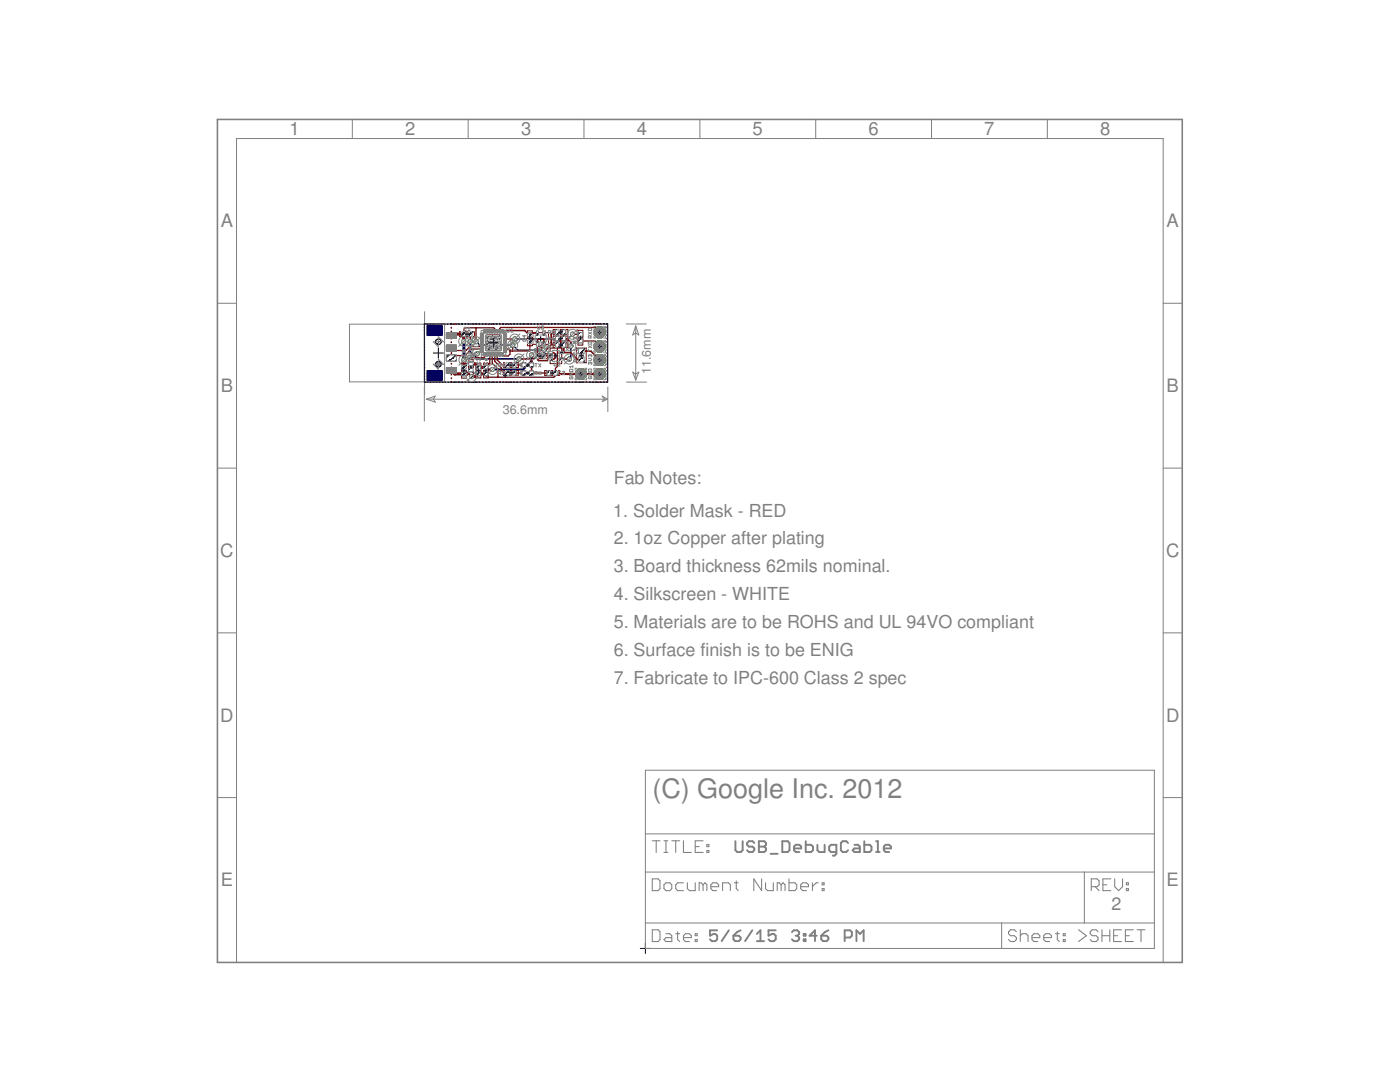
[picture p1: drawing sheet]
<svg xmlns="http://www.w3.org/2000/svg" width="279mm" height="216mm" viewBox="0 0 279 216" stroke-linecap="round" stroke-linejoin="round" font-family="sans-serif">
<defs><g id="words">
<text font-size="5.4" fill="#808080" x="130.2" y="159.2">(C) Google Inc. 2012</text>
<g font-size="3.7" fill="#808080">
<text x="57.7" y="27">1</text>
<text x="80.9" y="27">2</text>
<text x="104" y="27">3</text>
<text x="127.1" y="27">4</text>
<text x="150.2" y="27">5</text>
<text x="173.3" y="27">6</text>
<text x="196.4" y="27">7</text>
<text x="219.6" y="27">8</text>
<text x="44.1" y="45.4">A</text>
<text x="232.8" y="45.4">A</text>
<text x="44.1" y="78.2">B</text>
<text x="232.8" y="78.2">B</text>
<text x="44" y="111.1">C</text>
<text x="232.7" y="111.1">C</text>
<text x="44" y="144">D</text>
<text x="232.7" y="144">D</text>
<text x="44.1" y="176.9">E</text>
<text x="232.8" y="176.9">E</text>
</g>
<g font-size="3.6" fill="#808080">
<text x="122.5" y="96.6">Fab Notes:</text>
<text x="122.4" y="103.2">1. Solder Mask - RED</text>
<text x="122.5" y="108.6">2. 1oz Copper after plating</text>
<text x="122.5" y="114.2">3. Board thickness 62mils nominal.</text>
<text x="122.5" y="119.7">4. Silkscreen - WHITE</text>
<text x="122.5" y="125.3">5. Materials are to be ROHS and UL 94VO compliant</text>
<text x="122.5" y="130.8">6. Surface finish is to be ENIG</text>
<text x="122.5" y="136.5">7. Fabricate to IPC-600 Class 2 spec</text>
<text x="221.8" y="181.6">2</text>
</g>
<g font-size="2.5" fill="#808080">
<text x="129.9" y="74.6" transform="rotate(-90 129.9 74.6)">11.6mm</text>
<text x="100.3" y="82.6">36.6mm</text>
</g>
</g></defs>
<g fill="#808080" stroke="#808080" stroke-width=".2">
<path d="M85.2 65h3v2h-3z"/>
<path d="M85.2 74h3v1.9h-3z"/>
<circle cx="119.7" cy="71.8" r="1.17"/>
<circle cx="119.7" cy="69.1" r="1.17"/>
<circle cx="119.7" cy="66.3" r="1.17"/>
<circle cx="119.7" cy="74.6" r="1.17"/>
<circle cx="115.9" cy="74.6" r="1.17"/>
</g>
<g fill="#808080" stroke="#808080" stroke-width=".2">
<circle cx="87.5" cy="72.7" r=".55"/>
<circle cx="87.5" cy="68.2" r=".55"/>
<circle cx="92.5" cy="68.1" r=".4"/>
<circle cx="95" cy="68.2" r=".4"/>
<circle cx="102.3" cy="68.9" r=".4"/>
<circle cx="108.6" cy="69.8" r=".4"/>
<circle cx="92.6" cy="71.8" r=".4"/>
<circle cx="94.1" cy="75.1" r=".4"/>
<circle cx="93.7" cy="71.4" r=".4"/>
<circle cx="98.3" cy="73.7" r=".4"/>
<circle cx="106.1" cy="70.8" r=".4"/>
<circle cx="93.8" cy="68.2" r=".4"/>
<circle cx="95.2" cy="70.6" r=".4"/>
<circle cx="103.6" cy="71.6" r=".4"/>
<circle cx="114.3" cy="66.7" r=".4"/>
<circle cx="102.7" cy="67.6" r=".4"/>
<circle cx="113.9" cy="69" r=".4"/>
<circle cx="113.6" cy="71.6" r=".4"/>
</g>
<g fill="#000080" stroke="#000080" stroke-width=".2">
<path d="M85.2 65h3v2h-3z"/>
<path d="M85.2 74h3v1.9h-3z"/>
</g>
<g fill="none" stroke="#000080" stroke-width=".25">
<path d="M84.7 65.3h.1M84.7 65.8v.1M84.7 66.4v.1M84.7 67v.1M84.7 67.6h.1M84.7 68.2h.1M84.7 68.7v.1M84.7 69.3v.1M84.7 69.9h.1M84.7 70.4v.1M84.7 71v.1M84.7 71.6v.1"/>
<path d="M84.7 72.2h.1M84.8 64.7l-.1 .1M84.8 72.7v.1M84.8 73.3v.1M84.8 73.9v.1M84.8 74.5h.1M84.8 75.1h.1M84.8 76.2v.1M84.8 75.6v.1M85.3 64.7h.1M85.3 76.3h.1M85.9 64.7h.1"/>
<path d="M85.9 76.3h.1M86.4 64.7h.1M86.5 76.3h.1M87 64.7h.1M87.1 76.3h.1M87.6 64.7h.1M87.7 76.3h.1M88.2 64.7h.1M88.2 76.3h.1M88.7 64.7h.1M88.8 76.3h.1M89.3 64.7h.1"/>
<path d="M89.4 76.3h.1M89.9 64.7h.1M90 76.3h.1M90.5 64.7h.1M90.5 76.3h.1M91 64.7h.1M91.1 76.3h.1M91.6 64.7h.1M91.7 76.3h.1M92.2 64.7h.1M92.3 76.3h.1M92.5 68.1l.1 .1"/>
<path d="M92.6 71.4l.1-.2 1 .2M92.8 64.7h.1M92.8 76.3h.1M93.4 64.7h.1M93.4 76.3h.1M93.9 64.7h.1M94 76.3h.1M94.5 64.7h.1M94.6 76.3h.1M95 68.2l.8 .7h6.5l1 .9h5.3M95.1 64.7h.1M95.1 76.3h.1"/>
<path d="M95.2 70.6l-.5 .6M95.7 64.7h.1M95.7 76.3h.1M96.2 64.7h.1M96.3 76.3h.1M96.8 64.7h.1M96.9 76.3h.1M97.4 64.7h.1M97.5 76.3h.1M98 64.7h.1M98 76.3h.1M98.6 64.7h.1"/>
<path d="M98.6 76.3h.1M99.1 64.7h.1M99.2 76.3h.1M99.7 64.7h.1M99.8 76.3h.1M100.3 64.7h.1M100.4 76.3h.1M100.9 64.7h.1M100.9 76.3h.1M101.5 64.7h.1M101.5 76.3h.1M102 64.7h.1"/>
<path d="M102.1 76.3h.1M102.6 64.7h.1M102.7 76.3h.1M103.2 64.7h.1M103.2 76.3h.1M103.8 64.7h.1M103.8 76.3h.1M104.4 64.7h.1M104.4 76.3h.1M104.9 64.7h.1M105 76.3h.1M105.5 64.7h.1"/>
<path d="M105.5 76.3h.1M106.1 64.7h.1M106.1 76.3h.1M106.7 64.7h.1M106.7 76.3h.1M107.2 64.7h.1M107.3 76.3h.1M107.8 64.7h.1M107.8 76.3h.1M108.4 64.7h.1M108.4 76.3h.1M109 64.7h.1"/>
<path d="M109 76.3h.1M109.5 64.7h.1M109.6 76.3h.1M110.1 64.7h.1M110.2 76.3h.1M110.7 64.7h.1M110.7 76.3h.1M111.3 64.7h.1M111.3 76.3h.1M111.9 64.7h.1M111.9 76.3h.1M112.4 64.7h.1"/>
<path d="M112.5 76.3h.1M113 64.7h.1M113 76.3h.1M113.6 64.7h.1M113.6 76.3h.1M114.2 64.7h.1M114.2 76.3h.1M114.3 66.7l-1 .9h-10.6M114.7 64.7h.1M114.8 76.3h.1M115.3 64.7h.1M115.3 76.3h.1"/>
<path d="M115.9 64.7h.1M115.9 76.3h.1M116.5 64.6h.1M116.5 76.3h.1M117.1 64.6h.1M117.1 76.3h.1M117.6 64.6h.1M117.6 76.3h.1M118.2 64.6h.1M118.2 76.3h.1M118.8 64.6h.1M118.8 76.3h.1"/>
<path d="M119.4 64.6h.1M119.4 76.3h.1M120 64.6h.1M120 76.3h.1M120.5 64.6h.1M120.5 76.3h.1M121.1 64.6l.1 .1M121.2 65.2v.1M121.2 65.8v.1M121.2 66.4h.1M121.2 67h.1M121.2 67.5v.1"/>
<path d="M121.2 68.1v.1M121.2 68.7h.1M121.2 69.3h.1M121.2 69.8v.1M121.2 70.4v.1M121.2 71v.1M121.2 71.6h.1M121.2 72.2h.1M121.2 72.7v.1M121.2 73.3v.1M121.2 73.9v.1M121.2 74.5h.1"/>
<path d="M121.2 75v.1M121.2 75.6v.1M121.2 76.2l-.1 .1"/>
</g>
<path d="M92.6 68.2v3.6" fill="none" stroke="#000080" stroke-width=".61"/>
<path d="M106.1 70.8v1.3l-1.7 1.6h-6.1" fill="none" stroke="#000080" stroke-width=".42"/>
<path d="M93.8 68.2v1.9l1.3 1.5h8.5M113.9 69v2.3l-.3 .3" fill="none" stroke="#000080" stroke-width=".32"/>
<circle cx="119.7" cy="71.8" r="1.17" fill="#008000" stroke="#008000" stroke-width=".2"/>
<circle cx="119.7" cy="71.8" r=".51" fill="#fff" stroke="#000" stroke-width=".2"/>
<circle cx="119.7" cy="69.1" r="1.17" fill="#008000" stroke="#008000" stroke-width=".2"/>
<circle cx="119.7" cy="69.1" r=".51" fill="#fff" stroke="#000" stroke-width=".2"/>
<circle cx="119.7" cy="66.3" r="1.17" fill="#008000" stroke="#008000" stroke-width=".2"/>
<circle cx="119.7" cy="66.3" r=".51" fill="#fff" stroke="#000" stroke-width=".2"/>
<circle cx="119.7" cy="74.6" r="1.17" fill="#008000" stroke="#008000" stroke-width=".2"/>
<circle cx="119.7" cy="74.6" r=".51" fill="#fff" stroke="#000" stroke-width=".2"/>
<circle cx="115.9" cy="74.6" r="1.17" fill="#008000" stroke="#008000" stroke-width=".2"/>
<circle cx="115.9" cy="74.6" r=".51" fill="#fff" stroke="#000" stroke-width=".2"/>
<circle cx="92.5" cy="68.1" r=".4" fill="#008000" stroke="#008000" stroke-width=".2"/>
<circle cx="92.5" cy="68.1" r=".21" fill="#fff" stroke="#000" stroke-width=".2"/>
<circle cx="95" cy="68.2" r=".4" fill="#008000" stroke="#008000" stroke-width=".2"/>
<circle cx="95" cy="68.2" r=".21" fill="#fff" stroke="#000" stroke-width=".2"/>
<circle cx="102.3" cy="68.9" r=".4" fill="#008000" stroke="#008000" stroke-width=".2"/>
<circle cx="102.3" cy="68.9" r=".21" fill="#fff" stroke="#000" stroke-width=".2"/>
<circle cx="108.6" cy="69.8" r=".4" fill="#008000" stroke="#008000" stroke-width=".2"/>
<circle cx="108.6" cy="69.8" r=".21" fill="#fff" stroke="#000" stroke-width=".2"/>
<circle cx="92.6" cy="71.8" r=".4" fill="#008000" stroke="#008000" stroke-width=".2"/>
<circle cx="92.6" cy="71.8" r=".19" fill="#fff" stroke="#000" stroke-width=".2"/>
<circle cx="94.1" cy="75.1" r=".4" fill="#008000" stroke="#008000" stroke-width=".2"/>
<circle cx="94.1" cy="75.1" r=".19" fill="#fff" stroke="#000" stroke-width=".2"/>
<circle cx="93.7" cy="71.4" r=".4" fill="#008000" stroke="#008000" stroke-width=".2"/>
<circle cx="93.7" cy="71.4" r=".19" fill="#fff" stroke="#000" stroke-width=".2"/>
<circle cx="98.3" cy="73.7" r=".4" fill="#008000" stroke="#008000" stroke-width=".2"/>
<circle cx="98.3" cy="73.7" r=".21" fill="#fff" stroke="#000" stroke-width=".2"/>
<circle cx="106.1" cy="70.8" r=".4" fill="#008000" stroke="#008000" stroke-width=".2"/>
<circle cx="106.1" cy="70.8" r=".21" fill="#fff" stroke="#000" stroke-width=".2"/>
<circle cx="93.8" cy="68.2" r=".4" fill="#008000" stroke="#008000" stroke-width=".2"/>
<circle cx="93.8" cy="68.2" r=".21" fill="#fff" stroke="#000" stroke-width=".2"/>
<circle cx="95.2" cy="70.6" r=".4" fill="#008000" stroke="#008000" stroke-width=".2"/>
<circle cx="95.2" cy="70.6" r=".21" fill="#fff" stroke="#000" stroke-width=".2"/>
<circle cx="103.6" cy="71.6" r=".4" fill="#008000" stroke="#008000" stroke-width=".2"/>
<circle cx="103.6" cy="71.6" r=".21" fill="#fff" stroke="#000" stroke-width=".2"/>
<circle cx="114.3" cy="66.7" r=".4" fill="#008000" stroke="#008000" stroke-width=".2"/>
<circle cx="114.3" cy="66.7" r=".21" fill="#fff" stroke="#000" stroke-width=".2"/>
<circle cx="102.7" cy="67.6" r=".4" fill="#008000" stroke="#008000" stroke-width=".2"/>
<circle cx="102.7" cy="67.6" r=".21" fill="#fff" stroke="#000" stroke-width=".2"/>
<circle cx="113.9" cy="69" r=".4" fill="#008000" stroke="#008000" stroke-width=".2"/>
<circle cx="113.9" cy="69" r=".21" fill="#fff" stroke="#000" stroke-width=".2"/>
<circle cx="113.6" cy="71.6" r=".4" fill="#008000" stroke="#008000" stroke-width=".2"/>
<circle cx="113.6" cy="71.6" r=".21" fill="#fff" stroke="#000" stroke-width=".2"/>
<g fill="#800000" stroke="#800000" stroke-width=".2">
<path d="M96.9 66.9l.3-.1h2.7l.2 .3v2.7l-.3 .2h-2.8l-.1-.3z" fill-rule="evenodd"/>
<path d="M100.1 65.8h.3v.6h-.3z" fill-rule="evenodd"/>
<path d="M99.6 65.8h.3v.6h-.3z" fill-rule="evenodd"/>
<path d="M99.1 65.8h.3v.6h-.3z" fill-rule="evenodd"/>
<path d="M98.6 65.8h.3v.6h-.3z" fill-rule="evenodd"/>
<path d="M98.1 65.8h.3v.6h-.3z" fill-rule="evenodd"/>
<path d="M97.6 65.8h.3v.6h-.3z" fill-rule="evenodd"/>
<path d="M97.1 65.8h.3v.6h-.3z" fill-rule="evenodd"/>
<path d="M96.6 65.8h.3v.6h-.3z" fill-rule="evenodd"/>
<path d="M95.9 66.5h.6v.3h-.6z" fill-rule="evenodd"/>
<path d="M95.9 67h.6v.3h-.6z" fill-rule="evenodd"/>
<path d="M95.9 67.5h.6v.3h-.6z" fill-rule="evenodd"/>
<path d="M95.9 68h.6v.3h-.6z" fill-rule="evenodd"/>
<path d="M95.9 68.5h.6v.3h-.6z" fill-rule="evenodd"/>
<path d="M95.9 69h.6v.3h-.6z" fill-rule="evenodd"/>
<path d="M95.9 69.5h.6v.3h-.6z" fill-rule="evenodd"/>
<path d="M95.9 70h.6v.3h-.6z" fill-rule="evenodd"/>
<path d="M96.6 70.4h.3v.6h-.3z" fill-rule="evenodd"/>
<path d="M97.1 70.4h.3v.6h-.3z" fill-rule="evenodd"/>
<path d="M97.6 70.4h.3v.6h-.3z" fill-rule="evenodd"/>
<path d="M98.1 70.4h.3v.6h-.3z" fill-rule="evenodd"/>
<path d="M98.6 70.4h.3v.6h-.3z" fill-rule="evenodd"/>
<path d="M99.1 70.4h.3v.6h-.3z" fill-rule="evenodd"/>
<path d="M99.6 70.4h.3v.6h-.3z" fill-rule="evenodd"/>
<path d="M100.1 70.4h.3v.6h-.3z" fill-rule="evenodd"/>
<path d="M100.5 70h.6v.3h-.6z" fill-rule="evenodd"/>
<path d="M100.5 69.5h.6v.3h-.6z" fill-rule="evenodd"/>
<path d="M100.5 69h.6v.3h-.6z" fill-rule="evenodd"/>
<path d="M100.5 68.5h.6v.3h-.6z" fill-rule="evenodd"/>
<path d="M100.5 68h.6v.3h-.6z" fill-rule="evenodd"/>
<path d="M100.5 67.5h.6v.3h-.6z" fill-rule="evenodd"/>
<path d="M100.5 67h.6v.3h-.6z" fill-rule="evenodd"/>
<path d="M100.5 66.5h.6v.3h-.6z" fill-rule="evenodd"/>
</g>
<g fill="#800000" stroke="#800000" stroke-width=".2">
<path d="M93.5 66.2h.7v.9h-.7z"/>
<path d="M92.2 66.2h.7v.9h-.7z"/>
<path d="M95 72.9h.9v.8h-.9z"/>
<path d="M95 74.2h.9v.8h-.9z"/>
<path d="M109.2 74h.7v.9h-.7z"/>
<path d="M110.5 74h.7v.9h-.7z"/>
<path d="M105.3 66.5h.9v.7h-.9z"/>
<path d="M105.3 67.8h.9v.7h-.9z"/>
<path d="M101 72.4h.7v.9h-.7z"/>
<path d="M102.3 72.4h.7v.9h-.7z"/>
<path d="M101 74h.7v.8h-.7z"/>
<path d="M102.3 74h.7v.8h-.7z"/>
<path d="M104.2 72.4h.8v.8h-.8z"/>
<path d="M105.7 72.4h.8v.8h-.8z"/>
<path d="M104.2 74h.8v.8h-.8z"/>
<path d="M105.7 74h.8v.8h-.8z"/>
<path d="M115.4 66.4h.9v.7h-.9z"/>
<path d="M115.4 67.7h.9v.7h-.9z"/>
<path d="M106.8 70.6h.7v.9h-.7z"/>
<path d="M108.1 70.6h.7v.9h-.7z"/>
<path d="M89.1 70.8h2v1.2h-2z"/>
<path d="M89.1 68.9h2v1.1h-2z"/>
<path d="M89.1 73.3h2v1.2h-2z"/>
<path d="M89.1 66.4h2v1.1h-2z"/>
<path d="M115.5 71.2h1.1v1.1h-1.1z"/>
<path d="M115.5 69.6h1.1v1h-1.1z"/>
<path d="M96.5 72.9h.9v.8h-.9z"/>
<path d="M96.5 74.2h.9v.8h-.9z"/>
<path d="M108.4 66h.4v.9h-.4z"/>
<path d="M107.7 68.2h.4v.9h-.4z"/>
<path d="M107.1 66h.3v.9h-.3z"/>
<path d="M107.1 68.2h.3v.9h-.3z"/>
<path d="M108.4 68.2h.4v.9h-.4z"/>
<path d="M111.6 71.5h.9v.3h-.9z"/>
<path d="M109.4 70.8h.9v.4h-.9z"/>
<path d="M111.6 70.2h.9v.3h-.9z"/>
<path d="M109.4 70.2h.9v.3h-.9z"/>
<path d="M109.4 71.5h.9v.3h-.9z"/>
<path d="M112.2 67.1h.7v.9h-.7z"/>
<path d="M110.9 67.1h.7v.9h-.7z"/>
<path d="M110.9 65.8h.7v.9h-.7z"/>
<path d="M112.2 65.8h.7v.9h-.7z"/>
<path d="M112.2 68.4h.7v.9h-.7z"/>
<path d="M110.9 68.4h.7v.9h-.7z"/>
<path d="M93.5 73.5h.9v.8h-.9z"/>
<path d="M93.5 72.2h.9v.8h-.9z"/>
<path d="M92.1 74.3h.9v.7h-.9z"/>
<path d="M92.1 73h.9v.7h-.9z"/>
</g>
<g fill="none" stroke="#800000" stroke-width=".32">
<path d="M90.1 65.4v.1M90.1 66.1v.1M90.1 66.8v.1M90.1 67.5v.1M90.1 68.2v.1M90.1 76.1l.1 .1M90.1 69v.1M90.1 69.7v.1M90.1 70.4v.1M90.1 71.1v.1M90.1 71.8v.1M90.1 72.5v.1"/>
<path d="M90.1 73.3v.1M90.1 74v.1M90.1 74.7v.1M90.1 75.4v.1M90.1 64.6v.1M90.3 66.7l-.2 .3M90.8 64.6h.1M90.8 76.2h.1M91.4 64.6h.1M91.5 76.2h.1M92.1 64.6h.1M92.2 76.2h.1"/>
<path d="M92.8 64.6h.1M92.8 76.2h.1M93.5 64.6h.1M93.5 76.2h.1M93.9 66.7l-.1 1.5M94.2 64.6h.1M94.2 76.2h.1M94.9 64.6h.1M94.9 76.2h.1M95.6 64.6h.1M95.6 76.2h.1M96.3 64.6h.1"/>
<path d="M96.3 76.2h.1M97 64.6h.1M97 76.2h.1M97.7 64.6h.1M97.7 76.2h.1M98.3 64.6h.1M98.4 76.2h.1M99 64.6h.1M99.1 76.2h.1M99.7 64.6h.1M99.7 76.2h.1M100.2 66.1l.2-.1h4.3l.9 .8"/>
<path d="M100.4 64.6h.1M100.4 76.2h.1M101.1 64.6h.1M101.1 76.2h.1M101.3 72.8h.1M101.8 64.6h.1M101.8 76.2h.1M102.5 64.6h.1M102.5 76.2h.1M102.6 74.4h.1M103.2 64.6h.1M103.2 76.2h.1"/>
<path d="M103.6 71.6h2.1l.4 .4v2.4M103.9 64.6h.1M103.9 76.2h.1M104.6 64.6h.1M104.6 76.2h.1M105.2 64.6h.1M105.3 76.2h.1M105.9 64.6h.1M105.9 76.2h.1M106.6 64.6h.1M106.6 76.2h.1M107.3 66.4h-1.1l-.5 .4"/>
<path d="M107.3 64.6h.1M107.3 76.2h.1M107.9 68.6v.6l.7 .6M108 64.6h.1M108 76.2h.1M108.5 68.6v-.8l-.1-.2h-.9l-.2 .3v3M108.6 71h1.2M108.6 69.8v1.1M108.7 64.6h.1M108.7 76.2h.1M109.4 64.6h.1M109.4 76.2h.1"/>
<path d="M109.8 70.4h.7l.3 .3v.7l-.3 .2h-.9l-.3 .3h-1.8l-.2-.2v-.5l-.2-.2M110.1 64.6h.1M110.1 76.2h.1M110.2 68.6l.2 .2h.8M110.2 68.6l-1.2 1.2h-.4M110.8 64.6h.1M110.8 76.2h.1M110.8 74.4h.1M111.2 66.3h-.7l-.5 .4v1.8l.2 .1M111.2 67.5l1.3 1.3M111.5 64.6h.1M111.5 76.2h.1"/>
<path d="M112 70.4h1.9l1.4 1.4h.7M112.1 71.6h1.5M112.1 64.6h.1M112.2 76.2h.1M112.5 67.6h.8l.6 .7v.7M112.5 66.3v1.2M112.8 64.6h.1M112.8 76.2h.1M113.5 64.6h.1M113.5 76.2h.1M114.2 64.6h.1M114.2 76.2h.1"/>
<path d="M114.9 64.6h.1M114.9 76.2h.1M115.6 64.6h.1M115.6 76.2h.1M116 70.1h1.9l1.8 1.7M116.3 64.6h.1M116.3 76.2h.1M117 64.6h.1M117 76.2h.1M117.7 64.6h.1M117.7 76.2h.1M118.4 64.6h.1"/>
<path d="M118.4 76.2h.1M119 64.6h.1M119 76.2h.1M119.7 64.6h.1M119.7 76.2h.1M120.4 64.6h.1M120.4 76.2h.1M121.1 64.6l.1 .1M121.2 65.3v.1M121.2 66.1v.1M121.2 66.8v.1M121.2 67.5v.1"/>
<path d="M121.2 68.2v.1M121.2 68.9v.1M121.2 69.7v.1M121.2 70.4v.1M121.2 71.1v.1M121.2 71.8v.1M121.2 72.5v.1M121.2 73.3v.1M121.2 74v.1M121.2 74.7v.1M121.2 75.4v.1M121.2 76.1l-.1 .1"/>
</g>
<g fill="none" stroke="#800000" stroke-width=".25">
<path d="M90.4 69.2l-.3 .2 .5 .5h2.4l.8-.7h2.4M95.1 65.4l-.1 2.8M96.2 69.6h-2.1l-1.3 1.4h-2.2l-.5 .4M96.2 70.1h-.5l-.5 .5M96.7 70.7v.5l-.1 .2h-2.9M96.8 70.7h-.1M97.7 70.7h.1M97.7 70.7v1.8l-.7 .8M98.2 70.7v1.8l1.2 1.1-.1 1.7M98.7 66.1v-.5l-.2-.2h-5.7l-.2 .3v1.3l-.1-.3M98.7 70.7v1.4l1.3 1.3v.5l.6 .5h.7M99.2 70.7v1.1l1 1h1.1"/>
<path d="M99.7 66.1v-.5l.2-.3h19l.8 1M100.8 69.6h.6l.4 .4v.7l-.4 .3h-.8l-.4-.3M100.8 67.6h1.9M102.3 68.9v1.1M102.6 72.8h2M102.7 74.4h1.9M105.6 66.8h.1M105.7 68.2v1.8h-3.9M105.7 66.8l.1 .1M107.3 70.9l-.2 .1M108.5 68.6h.1M108.6 70.9l-.2 .1h.2"/>
<path d="M108.6 69.8h.2M109.5 74.4l-3.4 .1M110.8 74.4l.3 .2M111.2 68.8v4.3l-.4 .4v1.5l-.2 .3h-13.3l-.4-.4v-.3M112 71.6h.1M112.5 67.5v.1M114.3 66.7h1.5M115.8 68h2.9l1 1.1"/>
</g>
<path d="M90.1 73.9l.7 .7h2.5l.7-.7M90.3 66.7h2.2v1.4M92.6 71.8v1.5M92.6 71.8v.1M94 72.6h.8l.7 .7h1.5M97 74.6h-1.5l-.6 .5h-.8" fill="none" stroke="#800000" stroke-width=".61"/>
<path d="M90.1 71.4h.1M90.1 69.4h.1M97 73.3l.4 .4h.9M106.1 70.8h.9l.1 .2M111.1 74.6h8.6M112.5 68.8v1.3l-.2 .3" fill="none" stroke="#800000" stroke-width=".42"/>
<circle cx="119.7" cy="71.8" r="1.17" fill="#008000" stroke="#008000" stroke-width=".2"/>
<circle cx="119.7" cy="71.8" r=".51" fill="#fff" stroke="#000" stroke-width=".2"/>
<circle cx="119.7" cy="69.1" r="1.17" fill="#008000" stroke="#008000" stroke-width=".2"/>
<circle cx="119.7" cy="69.1" r=".51" fill="#fff" stroke="#000" stroke-width=".2"/>
<circle cx="119.7" cy="66.3" r="1.17" fill="#008000" stroke="#008000" stroke-width=".2"/>
<circle cx="119.7" cy="66.3" r=".51" fill="#fff" stroke="#000" stroke-width=".2"/>
<circle cx="119.7" cy="74.6" r="1.17" fill="#008000" stroke="#008000" stroke-width=".2"/>
<circle cx="119.7" cy="74.6" r=".51" fill="#fff" stroke="#000" stroke-width=".2"/>
<circle cx="115.9" cy="74.6" r="1.17" fill="#008000" stroke="#008000" stroke-width=".2"/>
<circle cx="115.9" cy="74.6" r=".51" fill="#fff" stroke="#000" stroke-width=".2"/>
<circle cx="92.5" cy="68.1" r=".4" fill="#008000" stroke="#008000" stroke-width=".2"/>
<circle cx="92.5" cy="68.1" r=".21" fill="#fff" stroke="#000" stroke-width=".2"/>
<circle cx="95" cy="68.2" r=".4" fill="#008000" stroke="#008000" stroke-width=".2"/>
<circle cx="95" cy="68.2" r=".21" fill="#fff" stroke="#000" stroke-width=".2"/>
<circle cx="102.3" cy="68.9" r=".4" fill="#008000" stroke="#008000" stroke-width=".2"/>
<circle cx="102.3" cy="68.9" r=".21" fill="#fff" stroke="#000" stroke-width=".2"/>
<circle cx="108.6" cy="69.8" r=".4" fill="#008000" stroke="#008000" stroke-width=".2"/>
<circle cx="108.6" cy="69.8" r=".21" fill="#fff" stroke="#000" stroke-width=".2"/>
<circle cx="92.6" cy="71.8" r=".4" fill="#008000" stroke="#008000" stroke-width=".2"/>
<circle cx="92.6" cy="71.8" r=".19" fill="#fff" stroke="#000" stroke-width=".2"/>
<circle cx="94.1" cy="75.1" r=".4" fill="#008000" stroke="#008000" stroke-width=".2"/>
<circle cx="94.1" cy="75.1" r=".19" fill="#fff" stroke="#000" stroke-width=".2"/>
<circle cx="93.7" cy="71.4" r=".4" fill="#008000" stroke="#008000" stroke-width=".2"/>
<circle cx="93.7" cy="71.4" r=".19" fill="#fff" stroke="#000" stroke-width=".2"/>
<circle cx="98.3" cy="73.7" r=".4" fill="#008000" stroke="#008000" stroke-width=".2"/>
<circle cx="98.3" cy="73.7" r=".21" fill="#fff" stroke="#000" stroke-width=".2"/>
<circle cx="106.1" cy="70.8" r=".4" fill="#008000" stroke="#008000" stroke-width=".2"/>
<circle cx="106.1" cy="70.8" r=".21" fill="#fff" stroke="#000" stroke-width=".2"/>
<circle cx="93.8" cy="68.2" r=".4" fill="#008000" stroke="#008000" stroke-width=".2"/>
<circle cx="93.8" cy="68.2" r=".21" fill="#fff" stroke="#000" stroke-width=".2"/>
<circle cx="95.2" cy="70.6" r=".4" fill="#008000" stroke="#008000" stroke-width=".2"/>
<circle cx="95.2" cy="70.6" r=".21" fill="#fff" stroke="#000" stroke-width=".2"/>
<circle cx="103.6" cy="71.6" r=".4" fill="#008000" stroke="#008000" stroke-width=".2"/>
<circle cx="103.6" cy="71.6" r=".21" fill="#fff" stroke="#000" stroke-width=".2"/>
<circle cx="114.3" cy="66.7" r=".4" fill="#008000" stroke="#008000" stroke-width=".2"/>
<circle cx="114.3" cy="66.7" r=".21" fill="#fff" stroke="#000" stroke-width=".2"/>
<circle cx="102.7" cy="67.6" r=".4" fill="#008000" stroke="#008000" stroke-width=".2"/>
<circle cx="102.7" cy="67.6" r=".21" fill="#fff" stroke="#000" stroke-width=".2"/>
<circle cx="113.9" cy="69" r=".4" fill="#008000" stroke="#008000" stroke-width=".2"/>
<circle cx="113.9" cy="69" r=".21" fill="#fff" stroke="#000" stroke-width=".2"/>
<circle cx="113.6" cy="71.6" r=".4" fill="#008000" stroke="#008000" stroke-width=".2"/>
<circle cx="113.6" cy="71.6" r=".21" fill="#fff" stroke="#000" stroke-width=".2"/>
<g fill="none" stroke="#800000" stroke-width=".2">
<path d="M91.7 66.2h3v1h-3zM92.1 72.5h1v2.9h-1zM93.5 71.8h1v2.9h-1zM95 72.5h1v2.9h-1zM96.5 72.5h1v2.9h-1zM100.5 73.9h2.9v1h-2.9zM100.5 72.4h3v.9h-3zM105.3 66h.9v3h-.9zM106.3 70.6h3v.9h-3zM106.3 66.4h3.2v2.3h-3.2zM108.7 74h3v.9h-3zM109.8 69.4h2.3v3.2h-2.3z"/>
<path d="M110.4 67.1h2.9v.9h-2.9zM110.4 65.8h2.9v.9h-2.9zM110.4 68.4h2.9v.9h-2.9zM115 69.4h2v3h-2zM115.4 65.9h.9v3h-.9z"/>
</g>
<g fill="#808080" stroke="#808080" stroke-width=".2">
<path d="M99.6 66.9l.2-.1 .3 .2v2.8l-.3 .2-.3-.2z"/>
<path d="M96.9 69.6l2.9-.1 .3 .3-.3 .2h-2.7l-.2-.1z"/>
<path d="M96.9 66.9l.3-.1 .2 .2v2.8l-.2 .2-.3-.2z"/>
<path d="M96.9 66.9l2.9-.1 .3 .3-.3 .2h-2.7l-.2-.1z"/>
<path d="M96.9 69.5l2.9-.1 .3 .3-.3 .2h-2.7l-.2-.1z"/>
<path d="M96.9 69.1l2.9-.1 .3 .3-.3 .2h-2.7l-.2-.1z"/>
<path d="M96.9 68.6l2.9-.1 .3 .3-.3 .2h-2.7l-.2-.1z"/>
<path d="M96.9 68.1l2.9-.1 .3 .3-.3 .2h-2.7l-.2-.1z"/>
<path d="M96.9 67.7l2.9-.1 .3 .3-.3 .2h-2.7l-.2-.1z"/>
<path d="M96.9 67.2l2.9-.1 .3 .3-.3 .2h-2.7l-.2-.1z"/>
<path d="M100.3 65.8h.1v.6z"/>
<path d="M100.3 66.3h.1l-.1 .1z"/>
<path d="M100.1 66.3l.3 .1z"/>
<path d="M100.1 65.8h.1v.6z"/>
<path d="M100.1 65.8l.3 .1z"/>
<path d="M100.1 66.2l.3 .1z"/>
<path d="M100.1 66.2h.3z"/>
<path d="M100.1 66.1l.3 .1h-.3z"/>
<path d="M100.1 66l.3 .1z"/>
<path d="M100.1 66h.3z"/>
<path d="M100.1 65.9l.3 .1z"/>
<path d="M99.8 65.8h.1v.6z"/>
<path d="M99.6 66.3l.3 .1z"/>
<path d="M99.6 65.8h.1v.6z"/>
<path d="M99.6 65.8l.3 .1z"/>
<path d="M99.6 66.2l.3 .1z"/>
<path d="M99.6 66.2h.3z"/>
<path d="M99.6 66.1l.3 .1z"/>
<path d="M99.6 66l.3 .1z"/>
<path d="M99.6 66h.3z"/>
<path d="M99.6 65.9l.3 .1z"/>
<path d="M99.3 65.8h.1v.6z"/>
<path d="M99.1 66.3l.3 .1z"/>
<path d="M99.1 65.8h.1v.6z"/>
<path d="M99.1 65.8l.3 .1z"/>
<path d="M99.1 66.2l.3 .1z"/>
<path d="M99.1 66.2h.3z"/>
<path d="M99.1 66.1l.3 .1z"/>
<path d="M99.1 66l.3 .1z"/>
<path d="M99.1 65.9l.3 .1h-.3z"/>
<path d="M99.1 65.9l.3 .1z"/>
<path d="M98.8 65.8h.1v.6z"/>
<path d="M98.6 66.3l.3 .1z"/>
<path d="M98.6 65.8h.1v.6z"/>
<path d="M98.6 65.8l.3 .1z"/>
<path d="M98.6 66.2l.3 .1z"/>
<path d="M98.6 66.2h.3z"/>
<path d="M98.6 66.1l.3 .1h-.3z"/>
<path d="M98.6 66l.3 .1h-.3z"/>
<path d="M98.6 66h.3z"/>
<path d="M98.6 65.9l.3 .1z"/>
<path d="M98.3 65.8h.1v.6z"/>
<path d="M98.1 66.3l.3 .1z"/>
<path d="M98.1 65.8h.1v.6z"/>
<path d="M98.1 65.8l.3 .1z"/>
<path d="M98.1 66.2l.3 .1z"/>
<path d="M98.1 66.2h.3z"/>
<path d="M98.1 66.1l.3 .1z"/>
<path d="M98.1 66l.3 .1z"/>
<path d="M98.1 66h.3z"/>
<path d="M98.1 65.9l.3 .1z"/>
<path d="M97.8 65.8h.1v.6z"/>
<path d="M97.6 66.3l.3 .1z"/>
<path d="M97.6 65.8h.1v.6z"/>
<path d="M97.6 65.8l.3 .1z"/>
<path d="M97.6 66.2l.3 .1z"/>
<path d="M97.6 66.2h.3z"/>
<path d="M97.6 66.1l.3 .1z"/>
<path d="M97.6 66l.3 .1z"/>
<path d="M97.6 66h.3z"/>
<path d="M97.6 65.9l.3 .1z"/>
<path d="M97.3 65.8h.1v.6z"/>
<path d="M97.1 66.3l.3 .1z"/>
<path d="M97.1 65.8h.1v.6z"/>
<path d="M97.1 65.8l.3 .1z"/>
<path d="M97.1 66.2l.3 .1z"/>
<path d="M97.1 66.2h.3z"/>
<path d="M97.1 66.1l.3 .1z"/>
<path d="M97.1 66l.3 .1h-.3z"/>
<path d="M97.1 65.9l.3 .1h-.3z"/>
<path d="M97.1 65.9l.3 .1z"/>
<path d="M96.6 65.8h.1v.6z"/>
<path d="M96.6 66.3l.1 .1z"/>
<path d="M96.6 66.3l.3 .1z"/>
<path d="M96.8 65.8h.1v.6z"/>
<path d="M96.6 65.8l.3 .1z"/>
<path d="M96.6 66.2l.3 .1z"/>
<path d="M96.6 66.2h.3z"/>
<path d="M96.6 66.1l.3 .1h-.3z"/>
<path d="M96.6 66l.3 .1z"/>
<path d="M96.6 66h.3z"/>
<path d="M96.6 65.9l.3 .1z"/>
<path d="M95.9 66.5l.6 .1z"/>
<path d="M96.4 66.5l.1 .1z"/>
<path d="M96.4 66.6l.1 .2z"/>
<path d="M95.9 66.7l.6 .1z"/>
<path d="M95.9 66.5h.1v.3z"/>
<path d="M95.9 66.7h.6z"/>
<path d="M95.9 66.6l.6 .1h-.6z"/>
<path d="M95.9 67l.6 .1z"/>
<path d="M96.4 67h.1v.3z"/>
<path d="M95.9 67.2l.6 .1h-.6z"/>
<path d="M95.9 67h.1v.3z"/>
<path d="M95.9 67.2l.6 .1z"/>
<path d="M95.9 67.1l.6 .1h-.6z"/>
<path d="M95.9 67.1h.6z"/>
<path d="M95.9 67.5l.6 .1z"/>
<path d="M96.4 67.5h.1v.3z"/>
<path d="M95.9 67.7l.6 .1z"/>
<path d="M95.9 67.5h.1v.3z"/>
<path d="M95.9 67.6l.6 .1z"/>
<path d="M95.9 67.6h.6z"/>
<path d="M95.9 68l.6 .1z"/>
<path d="M96.4 68h.1v.3z"/>
<path d="M95.9 68.2l.6 .1z"/>
<path d="M95.9 68h.1v.3z"/>
<path d="M95.9 68.1l.6 .1z"/>
<path d="M95.9 68.1h.6z"/>
<path d="M95.9 68.5l.6 .1z"/>
<path d="M96.4 68.5h.1v.3z"/>
<path d="M95.9 68.7l.6 .1h-.6z"/>
<path d="M95.9 68.5h.1v.3z"/>
<path d="M95.9 68.7h.6z"/>
<path d="M95.9 68.6l.6 .1z"/>
<path d="M95.9 69l.6 .1z"/>
<path d="M96.4 69h.1v.3z"/>
<path d="M95.9 69.2l.6 .1z"/>
<path d="M95.9 69h.1v.3z"/>
<path d="M95.9 69.2h.6z"/>
<path d="M95.9 69.1l.6 .1z"/>
<path d="M95.9 69.5l.6 .1z"/>
<path d="M96.4 69.5h.1v.3z"/>
<path d="M95.9 69.7l.6 .1z"/>
<path d="M95.9 69.5h.1v.3z"/>
<path d="M95.9 69.7h.6z"/>
<path d="M95.9 69.6l.6 .1z"/>
<path d="M95.9 70.2l.6 .1z"/>
<path d="M96.4 70.1v.2z"/>
<path d="M96.4 70l.1 .3z"/>
<path d="M95.9 70l.6 .1z"/>
<path d="M95.9 70h.1v.3z"/>
<path d="M95.9 70.1l.6 .1z"/>
<path d="M95.9 70.1h.6l-.6 .1z"/>
<path d="M96.6 70.5h.1v.5z"/>
<path d="M96.6 70.5l.2-.1z"/>
<path d="M96.6 70.4l.3 .1z"/>
<path d="M96.8 70.4h.1v.6z"/>
<path d="M96.6 70.9l.3 .1z"/>
<path d="M96.6 70.8l.3 .1z"/>
<path d="M96.6 70.8h.3z"/>
<path d="M96.6 70.7l.3 .1z"/>
<path d="M96.6 70.6l.3 .1h-.3z"/>
<path d="M96.6 70.6h.3z"/>
<path d="M96.6 70.5h.3z"/>
<path d="M97.1 70.4h.1v.6z"/>
<path d="M97.1 70.4l.3 .1z"/>
<path d="M97.3 70.4h.1v.6z"/>
<path d="M97.1 70.9l.3 .1z"/>
<path d="M97.1 70.8l.3 .1z"/>
<path d="M97.1 70.8h.3l-.3 .1z"/>
<path d="M97.1 70.7l.3 .1z"/>
<path d="M97.1 70.6l.3 .1z"/>
<path d="M97.1 70.6h.3z"/>
<path d="M97.1 70.5h.3z"/>
<path d="M97.6 70.4h.1v.6z"/>
<path d="M97.6 70.4l.3 .1z"/>
<path d="M97.8 70.4h.1v.6z"/>
<path d="M97.6 70.9l.3 .1z"/>
<path d="M97.6 70.8l.3 .1z"/>
<path d="M97.6 70.8h.3z"/>
<path d="M97.6 70.7l.3 .1z"/>
<path d="M97.6 70.6l.3 .1z"/>
<path d="M97.6 70.6h.3z"/>
<path d="M97.6 70.5h.3z"/>
<path d="M98.1 70.4h.1v.6z"/>
<path d="M98.1 70.4l.3 .1z"/>
<path d="M98.3 70.4h.1v.6z"/>
<path d="M98.1 70.9l.3 .1z"/>
<path d="M98.1 70.8l.3 .1z"/>
<path d="M98.1 70.8h.3z"/>
<path d="M98.1 70.7l.3 .1z"/>
<path d="M98.1 70.6l.3 .1z"/>
<path d="M98.1 70.6h.3z"/>
<path d="M98.1 70.5h.3z"/>
<path d="M98.6 70.4h.1v.6z"/>
<path d="M98.6 70.4l.3 .1z"/>
<path d="M98.8 70.4h.1v.6z"/>
<path d="M98.6 70.9l.3 .1z"/>
<path d="M98.6 70.8l.3 .1z"/>
<path d="M98.6 70.8h.3l-.3 .1z"/>
<path d="M98.6 70.7l.3 .1z"/>
<path d="M98.6 70.6l.3 .1z"/>
<path d="M98.6 70.6h.3z"/>
<path d="M98.6 70.5h.3z"/>
<path d="M99.1 70.4h.1v.6z"/>
<path d="M99.1 70.4l.3 .1z"/>
<path d="M99.3 70.4h.1v.6z"/>
<path d="M99.1 70.9l.3 .1z"/>
<path d="M99.1 70.8l.3 .1z"/>
<path d="M99.1 70.8h.3z"/>
<path d="M99.1 70.7l.3 .1z"/>
<path d="M99.1 70.6l.3 .1h-.3z"/>
<path d="M99.1 70.6h.3z"/>
<path d="M99.1 70.5h.3z"/>
<path d="M99.6 70.4h.1v.6z"/>
<path d="M99.6 70.4l.3 .1z"/>
<path d="M99.8 70.4h.1v.6z"/>
<path d="M99.6 70.9l.3 .1z"/>
<path d="M99.6 70.8l.3 .1z"/>
<path d="M99.6 70.8h.3z"/>
<path d="M99.6 70.7l.3 .1z"/>
<path d="M99.6 70.6l.3 .1z"/>
<path d="M99.6 70.6h.3z"/>
<path d="M99.6 70.5h.3z"/>
<path d="M100.3 70.4l.1 .6z"/>
<path d="M100.2 70.4l.2 .1z"/>
<path d="M100.1 70.4l.3 .1z"/>
<path d="M100.1 70.4h.1v.6z"/>
<path d="M100.1 70.9l.3 .1z"/>
<path d="M100.1 70.8l.3 .1z"/>
<path d="M100.1 70.8h.3z"/>
<path d="M100.1 70.7l.3 .1z"/>
<path d="M100.1 70.6l.3 .1h-.3z"/>
<path d="M100.1 70.6h.3z"/>
<path d="M100.1 70.5h.3z"/>
<path d="M100.5 70.2l.6 .1z"/>
<path d="M100.5 70.2l.1 .1z"/>
<path d="M100.5 70l.1 .3z"/>
<path d="M100.5 70l.6 .1z"/>
<path d="M101 70h.1v.3z"/>
<path d="M100.5 70.1l.6 .1h-.6z"/>
<path d="M100.5 70.1h.6z"/>
<path d="M100.5 69.7l.6 .1z"/>
<path d="M100.5 69.5h.1v.3z"/>
<path d="M100.5 69.5l.6 .1z"/>
<path d="M101 69.5h.1v.3z"/>
<path d="M100.5 69.7h.6z"/>
<path d="M100.5 69.6l.6 .1h-.6z"/>
<path d="M100.5 69.2l.6 .1z"/>
<path d="M100.5 69h.1v.3z"/>
<path d="M100.5 69l.6 .1z"/>
<path d="M101 69h.1v.3z"/>
<path d="M100.5 69.2h.6z"/>
<path d="M100.5 69.1l.6 .1z"/>
<path d="M100.5 68.7l.6 .1z"/>
<path d="M100.5 68.5h.1v.3z"/>
<path d="M100.5 68.5l.6 .1z"/>
<path d="M101 68.5h.1v.3z"/>
<path d="M100.5 68.7h.6z"/>
<path d="M100.5 68.6l.6 .1z"/>
<path d="M100.5 68.2l.6 .1z"/>
<path d="M100.5 68h.1v.3z"/>
<path d="M100.5 68l.6 .1z"/>
<path d="M101 68h.1v.3z"/>
<path d="M100.5 68.1l.6 .1z"/>
<path d="M100.5 68.1h.6z"/>
<path d="M100.5 67.7l.6 .1z"/>
<path d="M100.5 67.5h.1v.3z"/>
<path d="M100.5 67.5l.6 .1z"/>
<path d="M101 67.5h.1v.3z"/>
<path d="M100.5 67.6l.6 .1z"/>
<path d="M100.5 67.6h.6z"/>
<path d="M100.5 67.2l.6 .1z"/>
<path d="M100.5 67h.1v.3z"/>
<path d="M100.5 67l.6 .1z"/>
<path d="M101 67h.1v.3z"/>
<path d="M100.5 67.1l.6 .1z"/>
<path d="M100.5 67.1h.6z"/>
<path d="M100.5 66.5l.6 .1z"/>
<path d="M100.5 66.6l.1-.1v.2z"/>
<path d="M100.5 66.6l.1 .2z"/>
<path d="M100.5 66.7l.6 .1z"/>
<path d="M101 66.5h.1v.3z"/>
<path d="M100.5 66.6l.6 .1h-.6z"/>
<path d="M100.5 66.6l.6 .1z"/>
<path d="M93.5 66.2h.7v.9h-.7z"/>
<path d="M92.2 66.2h.7v.9h-.7z"/>
<path d="M95 72.9h.9v.8h-.9z"/>
<path d="M95 74.2h.9v.8h-.9z"/>
<path d="M109.2 74h.7v.9h-.7z"/>
<path d="M110.5 74h.7v.9h-.7z"/>
<path d="M105.3 66.5h.9v.7h-.9z"/>
<path d="M105.3 67.8h.9v.7h-.9z"/>
<path d="M101 72.4h.7v.9h-.7z"/>
<path d="M102.3 72.4h.7v.9h-.7z"/>
<path d="M101 74h.7v.8h-.7z"/>
<path d="M102.3 74h.7v.8h-.7z"/>
<path d="M104.2 72.4h.8v.8h-.8z"/>
<path d="M105.7 72.4h.8v.8h-.8z"/>
<path d="M104.2 74h.8v.8h-.8z"/>
<path d="M105.7 74h.8v.8h-.8z"/>
<path d="M115.4 66.4h.9v.7h-.9z"/>
<path d="M115.4 67.7h.9v.7h-.9z"/>
<path d="M106.8 70.6h.7v.9h-.7z"/>
<path d="M108.1 70.6h.7v.9h-.7z"/>
<path d="M89.1 70.8h2v1.2h-2z"/>
<path d="M89.1 68.9h2v1.1h-2z"/>
<path d="M89.1 73.3h2v1.2h-2z"/>
<path d="M89.1 66.4h2v1.1h-2z"/>
<path d="M115.5 71.2h1.1v1.1h-1.1z"/>
<path d="M115.5 69.6h1.1v1h-1.1z"/>
<path d="M96.5 72.9h.9v.8h-.9z"/>
<path d="M96.5 74.2h.9v.8h-.9z"/>
<path d="M108.4 66h.4v.9h-.4z"/>
<path d="M107.7 68.2h.4v.9h-.4z"/>
<path d="M107.1 66h.3v.9h-.3z"/>
<path d="M107.1 68.2h.3v.9h-.3z"/>
<path d="M108.4 68.2h.4v.9h-.4z"/>
<path d="M111.6 71.5h.9v.3h-.9z"/>
<path d="M109.4 70.8h.9v.4h-.9z"/>
<path d="M111.6 70.2h.9v.3h-.9z"/>
<path d="M109.4 70.2h.9v.3h-.9z"/>
<path d="M109.4 71.5h.9v.3h-.9z"/>
<path d="M112.2 67.1h.7v.9h-.7z"/>
<path d="M110.9 67.1h.7v.9h-.7z"/>
<path d="M110.9 65.8h.7v.9h-.7z"/>
<path d="M112.2 65.8h.7v.9h-.7z"/>
<path d="M112.2 68.4h.7v.9h-.7z"/>
<path d="M110.9 68.4h.7v.9h-.7z"/>
<path d="M93.5 73.5h.9v.8h-.9z"/>
<path d="M93.5 72.2h.9v.8h-.9z"/>
<path d="M92.1 74.3h.9v.7h-.9z"/>
<path d="M92.1 73h.9v.7h-.9z"/>
<path d="M99.6 68.1h.3v.6h-.3z"/>
<path d="M99.1 68.1h.3v.6h-.3z"/>
<path d="M98.6 68.1h.3v.6h-.3z"/>
<path d="M98.1 68.1h.3v.6h-.3z"/>
<path d="M97.6 68.1h.3v.6h-.3z"/>
<path d="M97.1 68.1h.3v.6h-.3z"/>
<path d="M99.6 67.1h.3v.6h-.3z"/>
<path d="M99.1 67.1h.3v.6h-.3z"/>
<path d="M98.6 67.1h.3v.6h-.3z"/>
<path d="M98.1 67.1h.3v.6h-.3z"/>
<path d="M97.6 67.1h.3v.6h-.3z"/>
<path d="M97.1 67.1h.3v.6h-.3z"/>
<path d="M99.6 69.1h.3v.6h-.3z"/>
<path d="M99.1 69.1h.3v.6h-.3z"/>
<path d="M98.6 69.1h.3v.6h-.3z"/>
<path d="M98.1 69.1h.3v.6h-.3z"/>
<path d="M97.6 69.1h.3v.6h-.3z"/>
<path d="M97.1 69.1h.3v.6h-.3z"/>
<path d="M100.3 65.8h.1v.5z"/>
<path d="M100.2 66.3h.2l-.1 .1z"/>
<path d="M100.1 66.3l.2 .1z"/>
<path d="M100.1 66.1l.3 .1z"/>
<path d="M99.8 65.8h.1l-.1 .6z"/>
<path d="M99.1 66h.3z"/>
<path d="M98.8 65.8h.1l-.1 .6z"/>
<path d="M98.6 66.1l.3 .1z"/>
<path d="M98.6 66l.3 .1z"/>
<path d="M98.1 65.9l.3 .1h-.3z"/>
<path d="M97.3 65.8h.1l-.1 .6z"/>
<path d="M97.1 66l.3 .1z"/>
<path d="M96.6 65.8h.1v.5z"/>
<path d="M96.6 66.3l.2 .1z"/>
<path d="M96.7 66.3l.2 .1z"/>
<path d="M96.6 66.1l.3 .1z"/>
<path d="M95.9 66.5l.5 .1z"/>
<path d="M96.3 66.5l.2 .2z"/>
<path d="M95.9 66.5l.1 .3z"/>
<path d="M95.9 66.6l.6 .1z"/>
<path d="M96.4 67l.1 .3z"/>
<path d="M95.9 67.1l.1 .2z"/>
<path d="M95.9 67.1l.6 .1z"/>
<path d="M96.4 67.5l.1 .3z"/>
<path d="M95.9 67.5l.1 .3z"/>
<path d="M96.4 68.1l.1 .2z"/>
<path d="M95.9 68.1l.1 .2z"/>
<path d="M95.9 68.7l.6 .1z"/>
<path d="M96.4 69l.1 .3z"/>
<path d="M95.9 69l.1 .3z"/>
<path d="M95.9 69.6h.6z"/>
<path d="M96.4 69.6l.1 .2z"/>
<path d="M95.9 69.6l.1 .2z"/>
<path d="M95.9 70.2l.5 .1z"/>
<path d="M96.3 70.2h.2z"/>
<path d="M96.4 70l.1 .2z"/>
<path d="M95.9 70l.1 .3z"/>
<path d="M95.9 70.1h.6z"/>
<path d="M96.7 70.4v.2z"/>
<path d="M96.7 70.4l.2 .1z"/>
<path d="M96.6 70.6l.3 .1z"/>
<path d="M97.3 70.4h.1l-.1 .6z"/>
<path d="M97.1 70.8h.3z"/>
<path d="M98.1 70.6l.3 .1h-.3z"/>
<path d="M98.8 70.4h.1l-.1 .6z"/>
<path d="M98.6 70.8h.3z"/>
<path d="M99.1 70.6l.3 .1z"/>
<path d="M99.8 70.4h.1l-.1 .6z"/>
<path d="M100.3 70.5h.1v.5z"/>
<path d="M100.2 70.4l.2 .2z"/>
<path d="M100.1 70.4l.2 .1z"/>
<path d="M100.1 70.6l.3 .1z"/>
<path d="M100.6 70.2l.5 .1z"/>
<path d="M100.5 70.1l.1 .2z"/>
<path d="M100.5 70l.1 .2z"/>
<path d="M101 70v.3z"/>
<path d="M100.5 69.6l.1 .2z"/>
<path d="M100.5 69.6h.6z"/>
<path d="M101 69.6v.2z"/>
<path d="M100.5 69.2l.6 .1h-.6z"/>
<path d="M100.5 69l.1 .3z"/>
<path d="M101 69v.3z"/>
<path d="M101 68.5h.1l-.1 .3z"/>
<path d="M100.5 68.1l.1 .2z"/>
<path d="M101 68.1v.2z"/>
<path d="M100.5 67.7l.6 .1h-.6z"/>
<path d="M100.5 67.5l.1 .3z"/>
<path d="M101 67.5v.3z"/>
<path d="M100.5 67l.1 .3z"/>
<path d="M100.5 67l.6 .1h-.6z"/>
<path d="M101 67.1v.2z"/>
<path d="M100.6 66.5l.5 .1z"/>
<path d="M100.5 66.6l.2-.1-.1 .2z"/>
<path d="M101 66.5v.3z"/>
<circle cx="119.7" cy="71.8" r="1.17"/>
<circle cx="119.7" cy="69.1" r="1.17"/>
<circle cx="119.7" cy="66.3" r="1.17"/>
<circle cx="119.7" cy="74.6" r="1.17"/>
<circle cx="115.9" cy="74.6" r="1.17"/>
</g>
<g fill="#808080" stroke="#808080" stroke-width=".2">
<circle cx="87.5" cy="72.7" r=".55"/>
<circle cx="87.5" cy="68.2" r=".55"/>
<circle cx="92.5" cy="68.1" r=".4"/>
<circle cx="95" cy="68.2" r=".4"/>
<circle cx="102.3" cy="68.9" r=".4"/>
<circle cx="108.6" cy="69.8" r=".4"/>
<circle cx="92.6" cy="71.8" r=".4"/>
<circle cx="94.1" cy="75.1" r=".4"/>
<circle cx="93.7" cy="71.4" r=".4"/>
<circle cx="98.3" cy="73.7" r=".4"/>
<circle cx="106.1" cy="70.8" r=".4"/>
<circle cx="93.8" cy="68.2" r=".4"/>
<circle cx="95.2" cy="70.6" r=".4"/>
<circle cx="103.6" cy="71.6" r=".4"/>
<circle cx="114.3" cy="66.7" r=".4"/>
<circle cx="102.7" cy="67.6" r=".4"/>
<circle cx="113.9" cy="69" r=".4"/>
<circle cx="113.6" cy="71.6" r=".4"/>
<circle cx="100.7" cy="66.2" r=".15"/>
</g>
<g fill="none" stroke="#808080" stroke-width=".2">
<path d="M70.3 23.8v3.8M93.4 23.8v3.8M116.5 23.8v3.8M139.7 23.8v3.8M162.8 23.8v3.8M185.9 23.8v3.8M209 23.8v3.8M43.4 60.5h3.8M69.7 64.7h19v11.5h-19zM84.7 77v7M84.7 62.2v16.5M85.1 79.7h36.1"/>
<path d="M85.1 79.7l1.8-.7-.4 .7 .4 .5zM86.5 68.2h2l-1-1v2zM86.5 72.7h2l-1-1v2zM92.3 70.6l-.1 .1 .1 .3h.5l.1-.1-.1-.3M92.5 70l-.1-.2-.2 .2 .1 .3 .2-.1M92.5 70l.1-.2 .3 .2-.1 .3-.3-.1M92.5 70v.2M93.1 65.4l-.1-.1-.4 .1v.4l.2 .2 .3-.2M93.4 66h.4M93.4 65.5l.2-.2v.7M93.6 67.1l-2.1 2M93.6 69.6l.5-.2 .2 .5h-.7z"/>
<path d="M93.6 70.2v.4h.7M93.6 70.8l-2 2.1M93.9 69.6v.3M93.9 70.4v.2M94.3 68.7v.5M94.3 68.9h-.7l.2 .3M94.7 70.3l-2 2.1M94.8 67.1l-2 2.1M95.1 74.1l-2 2.1M95.3 72.2l-.1 .1 .1 .4h.4l.1-.2-.1-.3M95.8 71.5v.4l-.4-.4-.2 .1 .1 .3M96 67.2l-2 2"/>
<path d="M96 70.4v.4h.4M96.2 69.6l-2 2M96.4 66h-.4v.3M96.6 71.5l.3 .4M96.7 72.2l-.1 .1 .1 .4h.5l.1-.1-.1-.4M96.9 71.6l.3-.1 .1 .3-.4 .1zM99.3 72.7l-2 2M99.5 74.5h.3l.1-.3-.4-.1v.6M99.5 72.9h.4l.1-.3-.5-.1v.7M99.7 74.5l.2 .2M99.8 72.9l.2 .3M100.2 74.2l.1-.1 .4 .1-.5 .5h.5"/>
<path d="M100.3 72.7l.2-.2v.7M100.3 73.2h.4M100.5 66h.4v.3M100.9 70.4v.4h-.4M101.2 65.6v.5l.1 .2 .3-.2v-.5M101.9 66.3h.5M101.9 65.8l.3-.2v.7M103.3 67.8l-2 2.1M103.8 66.6l-2.1 2.1M104.4 67.6l-.1 .2 .1 .3h.5l.1-.1-.1-.4M104.6 70.6l-2 2M104.7 66.9v.4l-.4-.3h.7"/>
<path d="M106.7 72.6h.5M106.8 74.5h.3l.1-.3-.4-.1v.7M107 72.6v.6M107 74.5l.2 .3M107.1 69.7l-.1-.1-.4 .1v.4l.2 .1 .3-.1M107.1 69.8l-2 2.1M107.3 65l.1 .7 .3-.1v-.6M107.5 72.6l.4 .6M107.5 74.1l.5 .7M107.8 69.6h-.4v.3l.3-.1 .1 .3-.1 .1-.3-.1M107.9 72.6l-.4 .6M108 74.1l-.5 .7"/>
<path d="M108 65.1l.4-.1 .1 .1-.1 .3M108.3 65.4h.1M108.4 65.4l.1 .1-.1 .2-.4-.1M109.4 67.7h.3l.2-.3-.5-.1v.6M109.4 66.4h.3l.2-.3-.5-.1v.6M109.6 68.8l-2 2.1M109.6 67.7l.3 .2M109.6 66.4l.3 .2M109.9 68.6l-.1-.1-.4 .1v.4l.2 .1 .3-.1M110.2 68.5h.4l-.4 .6M110.6 72.4v.5l.1 .1 .3-.1v-.5M110.6 67.6h-.4l.3-.3v.6"/>
<path d="M110.6 66h-.4v.3l.3-.1 .1 .3-.1 .1-.3-.1M111.4 72.5l.1-.1 .3 .1-.4 .5h.4M111.9 74.2l-.1-.1-.3 .1v.4l.1 .1 .3-.1M112.2 74.2l.4-.1 .1 .1-.1 .2M112.5 74.4h.1M112.6 74.4l.1 .1-.1 .2-.4-.1M113.7 74.4h.6l-.6 .5h.6M113.7 73.8l.5-.1 .1 .4h-.6zM113.8 75.2l-.1 .1 .1 .3h.4l.1-.3-.3-.1v.2M114.3 72.9v.5M114.3 73.2h-.6l.2 .2M114.5 71v.5"/>
<path d="M114.5 71.2h.7M114.6 70.6l-2 2.1M114.6 70.3l-.1 .1 .1 .3 .6-.1-.1-.3M114.8 67.4l-.1-.1-.3 .1 .2 .3M114.8 67.4l.1-.1 .2 .1-.1 .3M114.8 67.4v.1M114.8 75.4v.4h.4M114.9 68.5l-.1-.4-.4 .1v.3h.7M114.9 68l-2 2.1M115 72.2l-.1-.4-.4 .1v.3h.7M115.1 68.1l-.2 .2M115.2 73.5h-.4v.4"/>
<path d="M115.2 69.7h-.7l.2 .3M115.2 69.5v.5M115.3 65.7l-2.1 2M116.7 73.5h.4v.4M116.9 73.6l-2 2M117.1 75.4v.4h-.4M117.4 65.6l.6-.1 .1 .4h-.7zM117.4 68.3l.6-.1 .1 .5h-.7zM117.4 69.9h.7M117.4 69.7v.4M117.4 69l.7 .4M117.4 66.3l.7 .4"/>
<path d="M117.4 73.7l.6-.1 .1 .5h-.7zM117.4 71.5h.5l.2 .3-.2 .2h-.5M117.4 74.4h.7l-.7 .4h.7M117.5 75.1l-.1 .1 .1 .4 .6-.1-.1-.4h-.2v.3M117.8 72.4l-.1-.1-.3 .1 .2 .3M117.8 70.9l-.1-.1-.3 .1 .2 .3M117.8 72.4l.1-.1 .2 .1-.1 .3M117.8 70.9v.1M117.8 72.4v.1M117.8 70.9l.1-.1 .2 .1-.1 .3M117.9 67.4l-.1-.4-.4 .1v.3h.7M118.1 69l-.7 .4"/>
<path d="M118.1 67l-.2 .2M118.1 66.3l-.7 .4M118.5 72.6v.4h.4M118.5 67.1v.4h.4M118.5 69.9v.4h.4M118.5 75.4v.4h.4M118.9 70.7h-.4v.4M118.9 65.2h-.4v.4M118.9 68h-.4v.4M118.9 73.5h-.4v.4M120.2 79l1 .7-1 .4 .4-.4zM120.4 65.2h.4v.4"/>
<path d="M120.4 68h.4v.4M120.4 70.7h.4v.4M120.4 73.5h.4v.4M120.7 70.8l-2 2M120.7 68.1l-2 2M120.7 65.3l-2 2M120.7 73.6l-2 2M120.8 67.1v.4h-.4M120.8 69.9v.4h-.4M120.8 72.6v.4h-.4M120.8 75.4v.4h-.4M121.3 77.2v4.9"/>
<path d="M125 64.6h4M125 76.2h4M126.3 74.3l.6 .3 .6-.3-.6 1.5zM126.9 65v10.8M126.9 65l.6 1.8-.6-.4-.6 .4zM232.1 60.5h3.8M43.4 93.4h3.8M232.1 93.4h3.8M43.4 126.3h3.8M232.1 126.3h3.8M43.4 159.2h3.8M128.8 153.7h101.6v35.6h-101.6z"/>
<path d="M232.1 159.2h3.8M128.8 174h101.6M128.8 166.4h101.6M216.4 174v10.2M47.2 192v-164.4h184.9v164.4M128.8 184.2h101.6M199.9 184.2v5.1"/>
<circle cx="92.5" cy="68.1" r=".99"/>
<circle cx="92.6" cy="71.8" r=".99"/>
<circle cx="93.7" cy="71.4" r=".99"/>
<circle cx="93.8" cy="68.2" r=".99"/>
<circle cx="94.1" cy="75.1" r=".99"/>
<circle cx="95" cy="68.2" r=".99"/>
<circle cx="95.2" cy="70.6" r=".99"/>
<circle cx="98.3" cy="73.7" r=".99"/>
<circle cx="102.3" cy="68.9" r=".99"/>
<circle cx="102.7" cy="67.6" r=".99"/>
<circle cx="103.6" cy="71.6" r=".99"/>
<circle cx="106.1" cy="70.8" r=".99"/>
<circle cx="108.6" cy="69.9" r=".99"/>
<circle cx="113.6" cy="71.6" r=".99"/>
<circle cx="113.9" cy="69" r=".99"/>
<circle cx="114.3" cy="66.7" r=".99"/>
<circle cx="115.9" cy="74.6" r=".99"/>
<circle cx="119.7" cy="71.8" r=".99"/>
<circle cx="119.7" cy="69.1" r=".99"/>
<circle cx="119.7" cy="74.6" r=".99"/>
<circle cx="119.7" cy="66.3" r=".99"/>
</g>
<g fill="none" stroke="#808080" stroke-width=".21">
<path d="M103.9 72.5v.7M103.9 74.1v.7M105.5 72.6v.5l-.3-.3zM105.5 74.2v.5l-.3-.3zM106.8 66.8v1.4M107.7 66.8h.4M109 66.8v1.4M110.2 72.1h1.4M110.2 69.9h1.4M111.6 70.8v.4M130.2 175.4h1.1l.4 .4v1.5l-.4 .4h-1.1zM130.2 167.8h1.5"/>
<path d="M131 167.8v2.3M132.5 176.6l.4-.5h.8l.4 .5v.7l-.4 .4h-.8l-.4-.4zM132.5 167.8h.8M132.5 170.1h.8M132.9 167.8v2.3M134.1 167.8h1.5M134.9 167.8v2.3M136.4 167.8v2.3h1.6M136.4 176.1h-1.2l-.3 .5v.7l.3 .4h1.2M137.2 176.1v1.2l.4 .4h1.1v-1.6M138.7 168.9h.8M140.3 167.8h-1.6v2.3h1.6"/>
<path d="M140.3 176.6l-.4-.5h-.4v1.6M140.3 176.6l.4-.5 .4 .5v1.1M140.3 176.6v1.1M141.1 169.7h.4v.4h-.4zM141.1 168.5h.4v.4h-.4zM141.9 176.9h1.5v-.3l-.4-.5h-.7l-.4 .5v.7l.4 .4h.7M144.2 177.7v-1.6h1.2l.4 .5v1.1M146.5 176.1h.8M146.9 175.8v1.5l.4 .4M152 175.4v2.3l-1.6-2.3v2.3M152.8 176.1v1.2l.4 .4h1.1v-1.6M155.9 176.6l-.4-.5h-.4v1.6"/>
<path d="M155.9 176.6v1.1M155.9 176.6l.4-.5 .4 .5v1.1M157.5 175.4v2.3h1.1l.4-.4v-.7l-.4-.5h-1.1M159.8 176.9h1.6v-.3l-.4-.5h-.8l-.4 .5v.7l.4 .4h.8M162.1 176.1v1.6M163.3 176.1h-.4l-.8 .8M164.1 177.3h.4v.4h-.4zM164.1 176.1h.4v.5h-.4zM217.8 176.9h1.1l.5-.3v-.8l-.5-.4h-1.1v2.3M218.6 176.9l.8 .8M220.1 176.6h.8M221.7 175.4h-1.6v2.3h1.6"/>
<path d="M222.5 175.4v1.5l.7 .8 .8-.8v-1.5M224.8 177.3h.4v.4h-.4zM224.8 176.1h.4v.5h-.4zM130.2 185.5h1.1l.4 .4v1.6l-.4 .4h-1.1zM132.9 186.3h.8l.4 .4v1.2h-1.2l-.4-.4 .4-.4h1.2M134.9 186.3h.7M135.2 185.9v1.6l.4 .4M136.4 187.1h1.6v-.4l-.4-.4h-.8l-.4 .4v.8l.4 .4h.8M138.7 187.5h.4v.4h-.4zM138.7 186.3h.4v.4h-.4zM202.8 185.9l-.4-.4h-.7l-.4 .4v.4l.4 .4h.7l.4 .4v.4l-.4 .4h-.7l-.4-.4M203.6 186.7l.4-.4h.8l.4 .4v1.2"/>
<path d="M203.6 185.5v2.4M206 187.1h1.5v-.4l-.4-.4h-.7l-.4 .4v.8l.4 .4h.7M208.3 187.1h1.5v-.4l-.3-.4h-.8l-.4 .4v.8l.4 .4h.8M210.6 186.3h.8M211 185.9v1.6l.4 .4M212.2 187.5h.4v.4h-.4zM212.2 186.3h.4v.4h-.4zM215.2 185.5l1.6 1.2-1.6 1.2M219.1 185.9l-.3-.4h-.8l-.4 .4v.4l.4 .4h.8l.3 .4v.4l-.3 .4h-.8l-.4-.4M219.9 186.7h1.6M219.9 185.5v2.4M221.5 185.5v2.4"/>
<path d="M222.2 186.7h.8M223.8 185.5h-1.6v2.4h1.6M224.6 186.7h.8M226.2 185.5h-1.6v2.4h1.6M226.9 185.5h1.6M227.7 185.5v2.4"/>
</g>
<g fill="none" stroke="#000" stroke-width=".2">
<path d="M84.7 64.6h36.6v11.6h-36.6zM86.5 70.4h2M87.5 69.4v2.1M92.2 74h.7M92.6 73.6v.7M92.9 66.7h.6M93.2 66.3v.7M93.7 73.3h.5M94 73v.5M95.1 73.9h.7M95.5 73.6v.7M96.6 73.9h.7"/>
<path d="M97 73.6v.7M97.6 68.4h1.8M98.5 67.5v1.8M100.5 75h.6M100.8 74.7v.6M101.6 74.4h.7M101.6 72.8h.7M102 72.5v.7M102 74v.7M105.1 74.4h.5M105.1 72.8h.5M105.3 72.6v.5"/>
<path d="M105.3 74.2v.5M105.4 67.5h.7M105.7 67.2v.6M107.4 71h.8M107.5 67.5h.8M107.8 70.6v.9M107.9 67.1v.9M109.9 74.4h.6M110.2 74.1v.7M110.5 71h.9M110.9 70.6v.8M111.5 67.5h.7"/>
<path d="M111.5 66.3h.7M111.5 68.8h.7M111.9 65.9v.7M111.9 67.2v.7M111.9 68.5v.7M115.5 67.4h.7M115.5 74.6h.8M115.6 70.9h.8M115.8 67.1v.6M115.9 74.3v.7M116 70.5v.9M119.4 66.3h.6"/>
<path d="M119.4 71.8h.6M119.4 69.1h.6M119.4 74.6h.6M119.7 66v.6M119.7 68.8v.6M119.7 71.5v.6M119.7 74.3v.7M127.8 189.3h2M128.8 188.2v2.1"/>
<circle cx="87.5" cy="72.7" r=".55"/>
<circle cx="87.5" cy="68.2" r=".55"/>
</g>
<path d="M43.4 23.8h192.5v168.2h-192.5z" fill="none" stroke="#808080" stroke-width=".32"/>
<g fill="none" stroke="#808080" stroke-width=".38">
<path d="M146.8 167.9v1.8l.3 .3h.7l.4-.3v-1.8M150.5 168.2l-.3-.3h-.7l-.4 .3v.4l.4 .3h.7l.3 .4v.4l-.3 .3h-.7l-.4-.3M151.4 167.9h1.1l.4 .3v.4l-.4 .3 .4 .4v.4l-.4 .3h-1.1zM151.4 168.9h1.1M153.8 170.4h1.4M156.1 167.9h1.1l.4 .3v1.5l-.4 .3h-1.1zM158.5 169.3h1.4v-.4l-.4-.3h-.7l-.3 .3v.8l.3 .3h.7M160.8 167.9v2.1h1.1l.3-.3v-.8l-.3-.3h-1.1M163.1 168.6v1.1l.4 .3h1.1v-1.4M166.9 170h-1.1l-.3-.3v-.8l.3-.3h1.1v1.8l-.3 .3h-.4M169.2 168.2l-.3-.3h-.7l-.4 .3v1.5l.4 .3h.7l.3-.3M170.5 168.6h.7l.4 .3v1.1h-1.1l-.3-.3 .3-.4h1.1"/>
<path d="M172.5 167.9v2.1h1.1l.3-.3v-.8l-.3-.3h-1.1M174.8 170h.8M174.8 167.9h.4v2.1M176.4 169.3h1.4v-.4l-.3-.3h-.8l-.3 .3v.8l.3 .3h.8M143.1 185.6h-1.4v1.1l.7-.3h.4l.3 .3v.7l-.3 .4h-.8l-.3-.4M145.5 185.6l-1.5 2.2M146.4 186.7h1l.4 .4v.3l-.4 .4h-.7l-.3-.4zM147.8 185.6l-.7 .4-.7 .7M150.1 185.6l-1.4 2.2M151 187.8h1.5M151 186.4l.8-.8v2.2M154.8 185.6h-1.4v1.1l.7-.3h.4l.3 .3v.7l-.3 .4h-.8l-.3-.4"/>
<path d="M158.1 186l.3-.4h.7l.4 .4v.4l-.4 .3M158.8 186.7h.3M159.1 186.7l.4 .4v.3l-.4 .4h-.7l-.3-.4M160.4 186.4h.4v.3h-.4zM160.4 187.4h.4v.4h-.4zM163 186.7h-1.4l1-1.1v2.2M163.9 186.7h1.1l.3 .4v.3l-.3 .4h-.7l-.4-.4zM165.3 185.6l-.7 .4-.7 .7M168.6 187.1h1.1l.3-.4v-.7l-.3-.4h-1.1v2.2M170.9 187.8v-2.2l.7 .8 .8-.8v2.2"/>
</g>
<use href="#words"/>
</svg>
